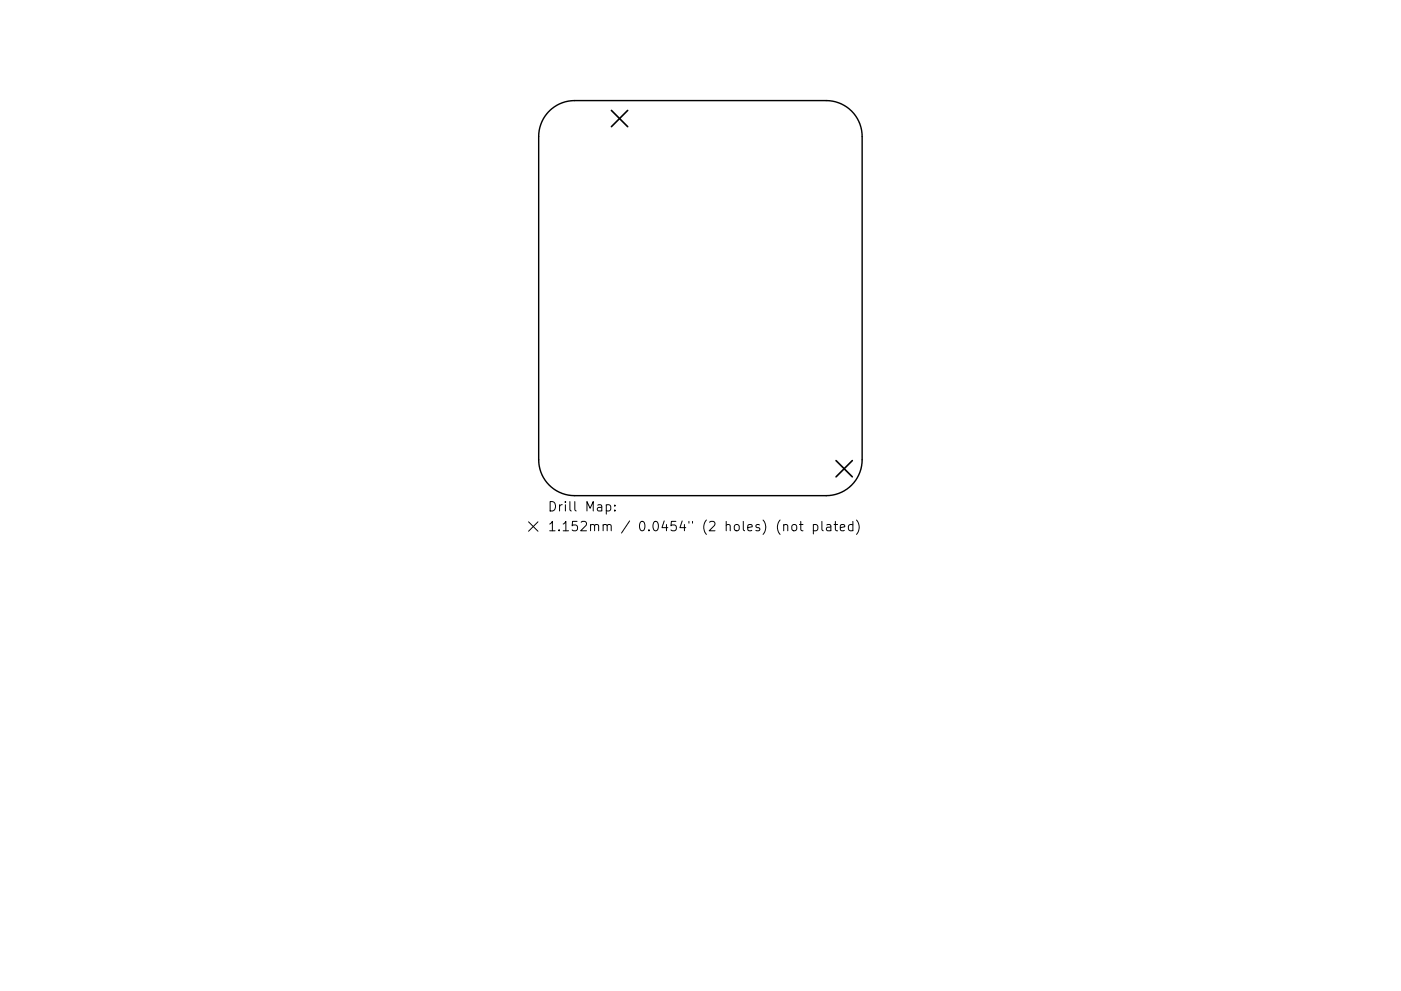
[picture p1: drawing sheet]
<svg xmlns="http://www.w3.org/2000/svg" width="297mm" height="210mm" viewBox="0 0 297 210" stroke-linecap="round" stroke-linejoin="round" font-family="sans-serif">
<defs><g id="words">
<g font-size="2.8">
<text x="116.1" y="108.5">Drill Map:</text>
<text x="116.1" y="112.7">1.152mm / 0.0454&quot; (2 holes) (not plated)</text>
</g>
</g></defs>
<path d="M116.4 23.6a7.6 7.6 0 0 1 5.4-2.3h53.4a7.6 7.6 0 0 1 7.6 7.7v68.5a7.6 7.6 0 0 1-7.6 7.7h-53.4a7.6 7.6 0 0 1-7.6-7.7v-68.5a7.6 7.6 0 0 1 2.2-5.4z" fill="none" stroke="#000" stroke-width=".3"/>
<path d="M129.6 23.4l3.5 3.5M133.1 23.4l-3.5 3.5M177.3 97.7l3.4 3.5M180.7 97.7l-3.4 3.5" fill="none" stroke="#000" stroke-width=".35"/>
<g fill="none" stroke="#000" stroke-width=".21">
<path d="M112.1 110.7l2 2M114.1 110.7l-2 2M128.5 107.2l.6-.1 .4 .4v.5l-.2 .3h-.8M130.4 108.2v.2M130.4 107.2v.2M166.2 111.5a.5 .5 0 0 1 .8 .1v1M168 111.5l.3-.2 .4 .1 .2 .3v.5a.54 .54 0 0 1-.5 .4 .54 .54 0 0 1-.5-.4zM169.5 111.3h.8M169.8 110.6v1.7l.1 .2 .4 .1M172.4 111.4l.6-.1 .4 .4v.5l-.2 .3h-.8M172.4 111.3v2M174.3 110.6v1.7l.2 .3"/>
<path d="M175.3 111.4h.8l.1 1.2M176.2 111.8l-.7 .1a.39 .39 0 0 0-.3 .3 .39 .39 0 0 0 .3 .4l.7-.1M176.8 111.3h.8M177.1 110.6v1.7l.1 .2 .4 .1M178.2 111.9l.9-.1-.1-.4-.6-.1-.2 .3 .1 .9h.7M180.8 111.4l-.5-.1-.4 .4v.5l.2 .3h.7M180.8 110.6v2M181.6 110.3a2.29 2.29 0 0 1 0 3.1"/>
</g>
<use href="#words"/>
</svg>
